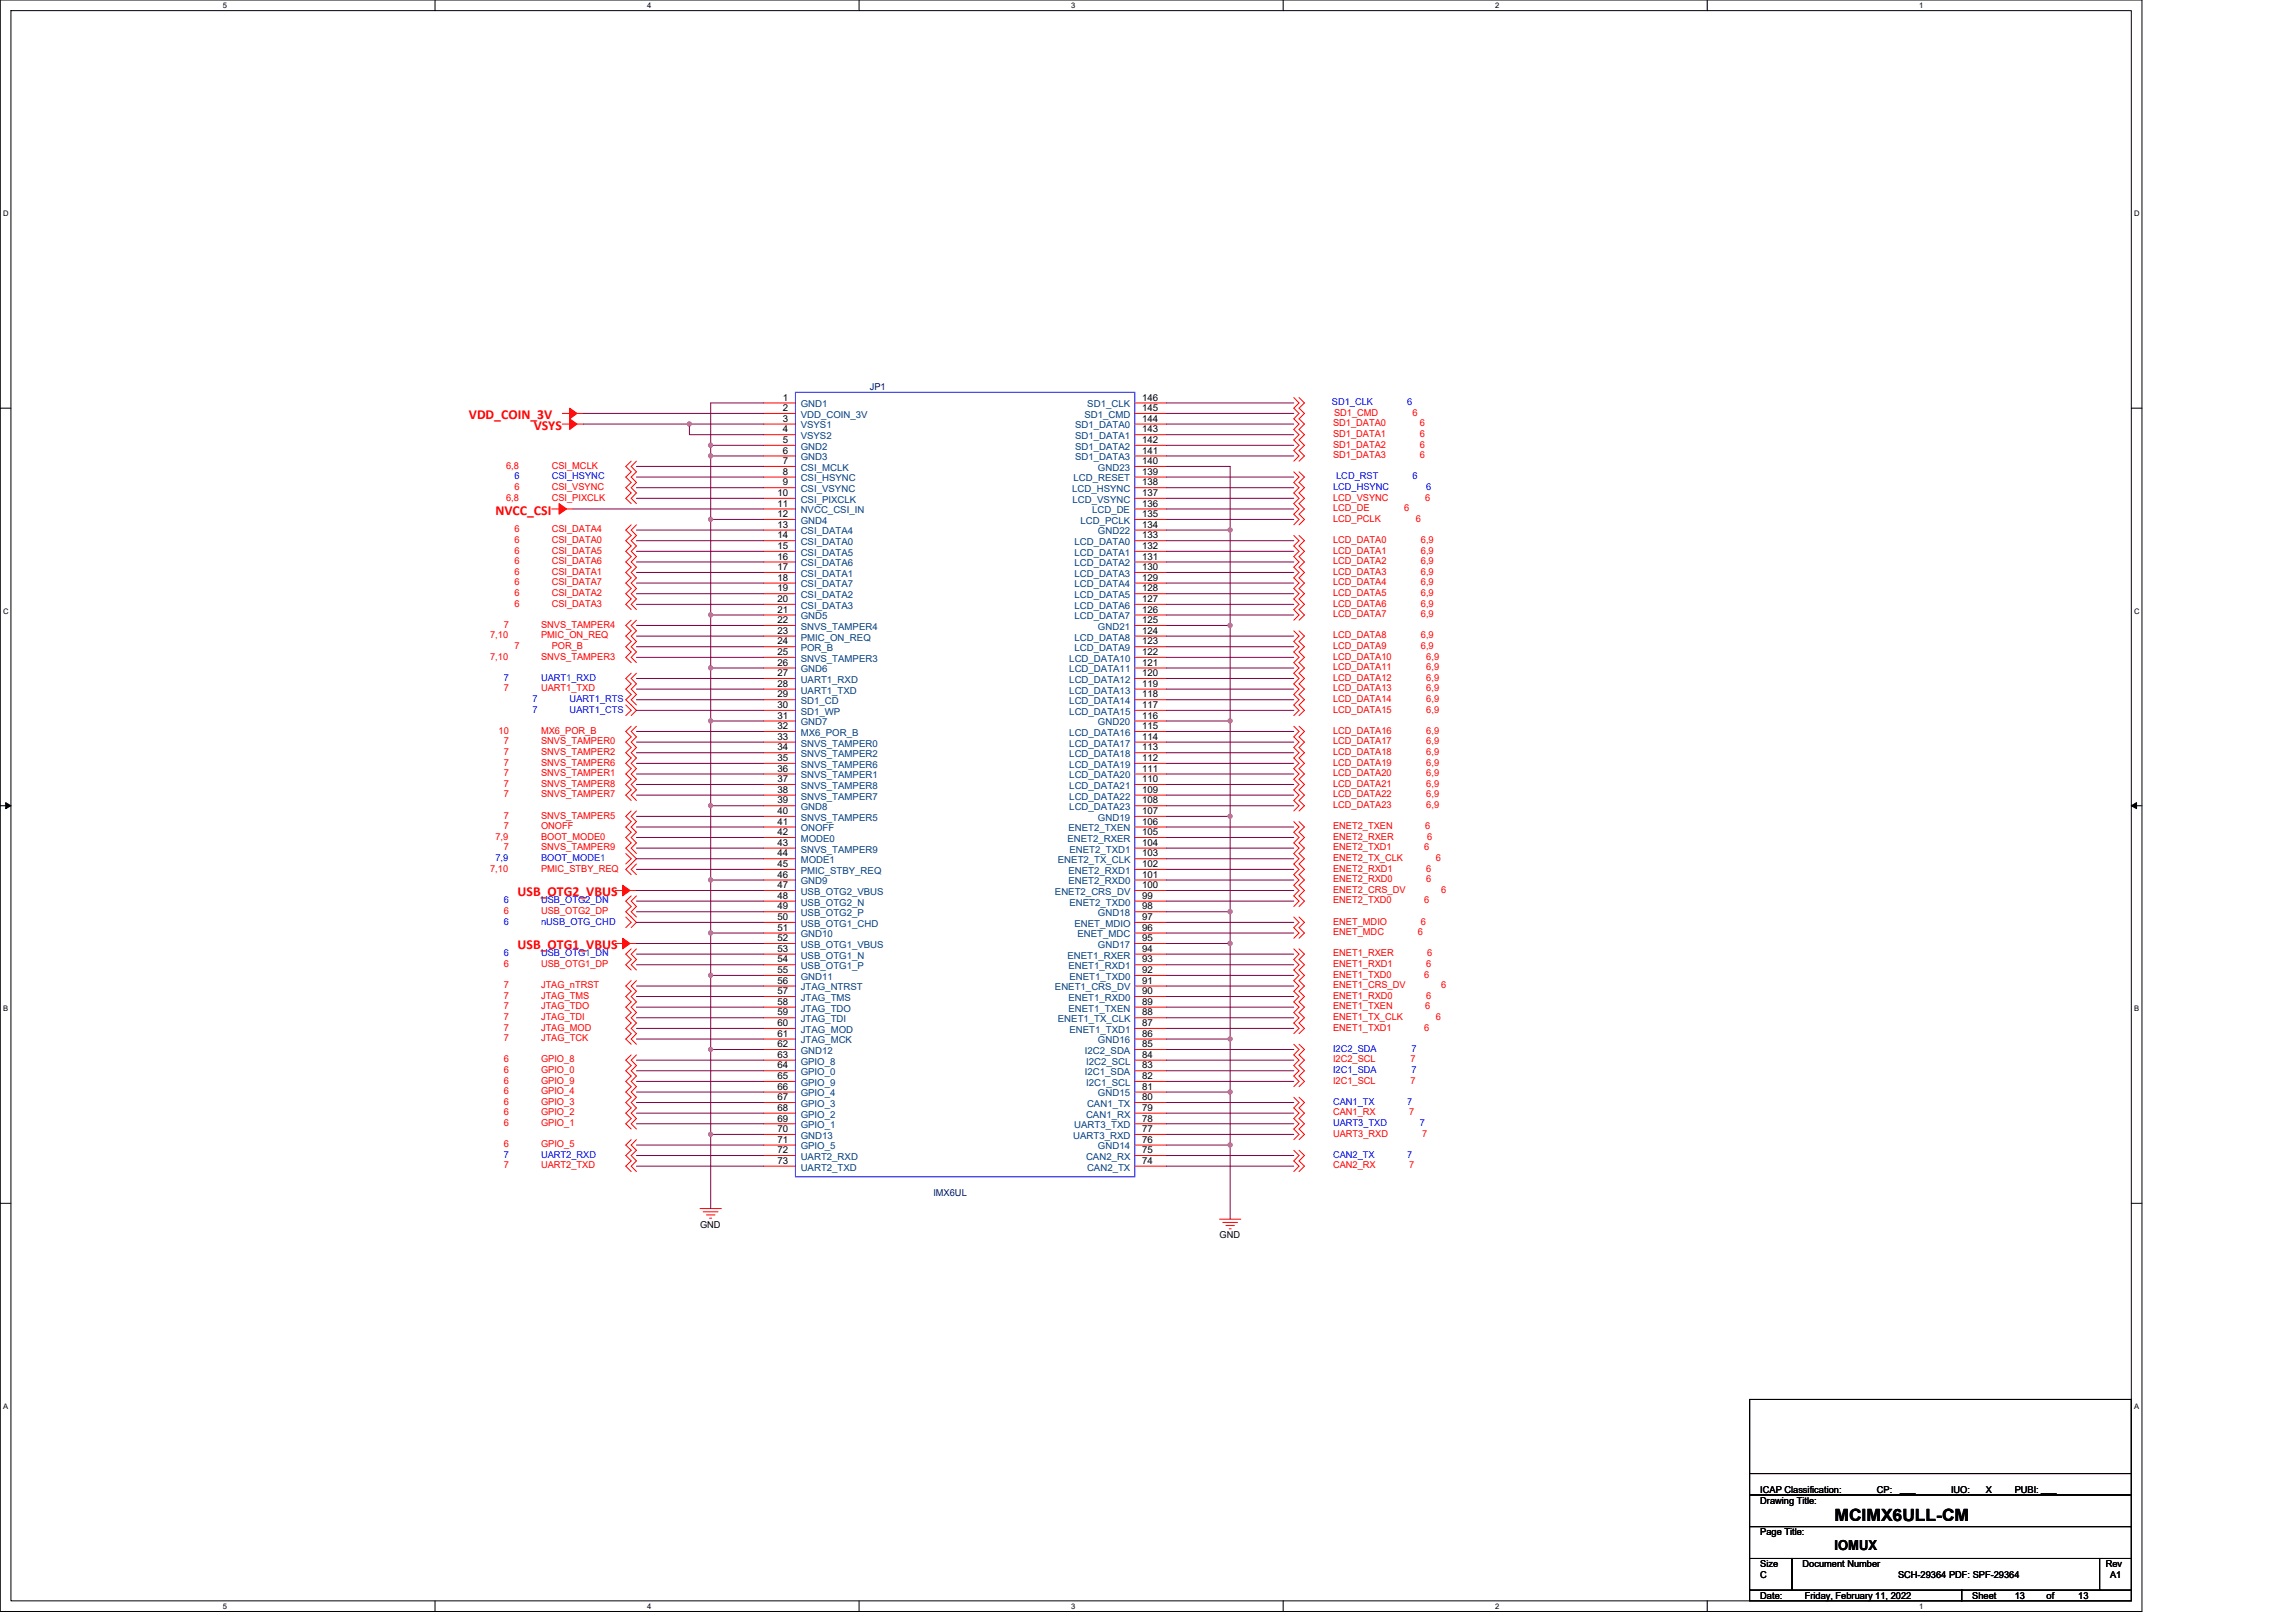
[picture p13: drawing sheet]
<svg xmlns="http://www.w3.org/2000/svg" width="297mm" height="210mm" viewBox="0 0 297 210" stroke-linecap="round" stroke-linejoin="round" font-family="sans-serif">
<defs><g id="words">
<text font-size="2.2" x="237.3" y="196.8">MCIMX6ULL-CM</text>
<g font-size="1.8" fill="#f00">
<text x="60.7" y="54.2">VDD_COIN_3V</text>
<text x="69" y="55.6">VSYS</text>
<text x="64.1" y="66.6">NVCC_CSI</text>
<text x="67" y="116">USB_OTG2_VBUS</text>
<text x="67" y="122.8">USB_OTG1_VBUS</text>
</g>
<text font-size="1.8" x="237.3" y="200.5">IOMUX</text>
<g font-size="1.2">
<text x="101.3" y="51.8">1</text>
<text x="101.3" y="53.2">2</text>
<text x="147.8" y="51.8">146</text>
<text x="147.8" y="53.2">145</text>
<text x="101.3" y="54.6">3</text>
<text x="101.3" y="55.9">4</text>
<text x="101.3" y="57.3">5</text>
<text x="101.3" y="58.7">6</text>
<text x="147.8" y="54.6">144</text>
<text x="147.8" y="55.9">143</text>
<text x="147.8" y="57.3">142</text>
<text x="147.8" y="58.7">141</text>
<text x="100.6" y="64.2">10</text>
<text x="100.6" y="65.6">11</text>
<text x="101.3" y="60">7</text>
<text x="101.3" y="61.4">8</text>
<text x="101.3" y="62.8">9</text>
<text x="147.8" y="62.8">138</text>
<text x="147.8" y="61.4">139</text>
<text x="147.8" y="64.2">137</text>
<text x="147.8" y="60">140</text>
<text x="147.8" y="65.6">136</text>
<text x="100.6" y="66.9">12</text>
<text x="100.6" y="68.3">13</text>
<text x="100.6" y="69.7">14</text>
<text x="100.6" y="71">15</text>
<text x="147.8" y="69.7">133</text>
<text x="147.8" y="71">132</text>
<text x="147.8" y="68.3">134</text>
<text x="147.8" y="66.9">135</text>
<text x="100.6" y="72.4">16</text>
<text x="100.6" y="73.8">17</text>
<text x="100.6" y="75.1">18</text>
<text x="100.6" y="76.5">19</text>
<text x="100.6" y="77.9">20</text>
<text x="147.8" y="72.4">131</text>
<text x="147.8" y="73.8">130</text>
<text x="147.8" y="75.1">129</text>
<text x="147.8" y="76.5">128</text>
<text x="147.8" y="77.9">127</text>
<text x="100.6" y="79.3">21</text>
<text x="100.6" y="80.6">22</text>
<text x="100.6" y="82">23</text>
<text x="100.6" y="83.4">24</text>
<text x="147.8" y="79.3">126</text>
<text x="147.8" y="82">124</text>
<text x="147.8" y="83.4">123</text>
<text x="147.8" y="80.6">125</text>
<text x="100.6" y="84.8">25</text>
<text x="100.6" y="86.1">26</text>
<text x="100.6" y="87.5">27</text>
<text x="100.6" y="88.9">28</text>
<text x="147.8" y="84.8">122</text>
<text x="147.8" y="86.1">121</text>
<text x="147.8" y="87.5">120</text>
<text x="147.8" y="88.9">119</text>
<text x="100.6" y="90.2">29</text>
<text x="100.6" y="91.6">30</text>
<text x="100.6" y="93">31</text>
<text x="100.6" y="94.3">32</text>
<text x="100.6" y="95.7">33</text>
<text x="147.8" y="90.2">118</text>
<text x="147.8" y="91.6">117</text>
<text x="147.8" y="94.3">115</text>
<text x="147.8" y="95.7">114</text>
<text x="147.8" y="93">116</text>
<text x="100.6" y="97.1">34</text>
<text x="100.6" y="98.5">35</text>
<text x="100.6" y="99.8">36</text>
<text x="100.6" y="101.2">37</text>
<text x="147.8" y="97.1">113</text>
<text x="147.8" y="98.5">112</text>
<text x="147.8" y="99.8">111</text>
<text x="147.8" y="101.2">110</text>
<text x="100.6" y="102.6">38</text>
<text x="100.6" y="103.9">39</text>
<text x="100.6" y="105.3">40</text>
<text x="100.6" y="106.7">41</text>
<text x="147.8" y="102.6">109</text>
<text x="147.8" y="103.9">108</text>
<text x="147.8" y="106.7">106</text>
<text x="147.8" y="105.3">107</text>
<text x="100.6" y="108.1">42</text>
<text x="100.6" y="109.4">43</text>
<text x="100.6" y="110.8">44</text>
<text x="100.6" y="112.2">45</text>
<text x="100.6" y="113.6">46</text>
<text x="147.8" y="108.1">105</text>
<text x="147.8" y="109.4">104</text>
<text x="147.8" y="110.8">103</text>
<text x="147.8" y="112.2">102</text>
<text x="147.8" y="113.6">101</text>
<text x="100.6" y="114.9">47</text>
<text x="100.6" y="116.3">48</text>
<text x="100.6" y="117.7">49</text>
<text x="100.6" y="119">50</text>
<text x="147.8" y="116.3">99</text>
<text x="147.8" y="114.9">100</text>
<text x="147.8" y="119">97</text>
<text x="147.8" y="117.7">98</text>
<text x="100.6" y="120.4">51</text>
<text x="100.6" y="121.8">52</text>
<text x="100.6" y="123.1">53</text>
<text x="100.6" y="124.5">54</text>
<text x="100.6" y="125.9">55</text>
<text x="147.8" y="123.1">94</text>
<text x="147.8" y="125.9">92</text>
<text x="147.8" y="120.4">96</text>
<text x="147.8" y="124.5">93</text>
<text x="147.8" y="121.8">95</text>
<text x="100.6" y="127.3">56</text>
<text x="100.6" y="128.6">57</text>
<text x="100.6" y="130">58</text>
<text x="100.6" y="131.4">59</text>
<text x="147.8" y="131.4">88</text>
<text x="147.8" y="127.3">91</text>
<text x="147.8" y="128.6">90</text>
<text x="147.8" y="130">89</text>
<text x="100.6" y="132.8">60</text>
<text x="100.6" y="134.1">61</text>
<text x="100.6" y="135.5">62</text>
<text x="100.6" y="136.9">63</text>
<text x="147.8" y="132.8">87</text>
<text x="147.8" y="136.9">84</text>
<text x="147.8" y="134.1">86</text>
<text x="147.8" y="135.5">85</text>
<text x="100.6" y="138.2">64</text>
<text x="100.6" y="139.6">65</text>
<text x="100.6" y="141">66</text>
<text x="100.6" y="142.3">67</text>
<text x="100.6" y="143.7">68</text>
<text x="147.8" y="139.6">82</text>
<text x="147.8" y="143.7">79</text>
<text x="147.8" y="138.2">83</text>
<text x="147.8" y="141">81</text>
<text x="147.8" y="142.3">80</text>
<text x="100.6" y="145.1">69</text>
<text x="100.6" y="146.5">70</text>
<text x="100.6" y="147.8">71</text>
<text x="100.6" y="149.2">72</text>
<text x="147.8" y="149.2">75</text>
<text x="147.8" y="145.1">78</text>
<text x="147.8" y="147.8">76</text>
<text x="147.8" y="146.5">77</text>
<text x="100.6" y="150.6">73</text>
<text x="147.8" y="150.6">74</text>
<text x="90.6" y="158.9">GND</text>
<text x="157.8" y="160.2">GND</text>
<text x="227.7" y="194.5">Drawing Title:</text>
<text x="227.7" y="193.1">ICAP Classification:</text>
<text x="242.8" y="193.1">CP:</text>
<text x="245.8" y="193">___</text>
<text x="252.4" y="193.1">IUO:</text>
<text x="256.3" y="193.1">_X_</text>
<text x="260.6" y="193.1">PUBI: ___</text>
<text x="227.7" y="202.8">Size</text>
<text x="227.7" y="198.6">Page Title:</text>
<text x="233.2" y="202.8">Document Number</text>
<text x="272.4" y="202.8">Rev</text>
<text x="227.7" y="206.9">Date:</text>
<text x="227.7" y="204.1">C</text>
<text x="233.5" y="206.9">Friday, February 11, 2022</text>
<text x="245.6" y="204.1">SCH-29364 PDF: SPF-29364</text>
<text x="255.2" y="206.9">Sheet</text>
<text x="260.6" y="206.9">13</text>
<text x="264.8" y="206.9">of</text>
<text x="268.9" y="206.9">13</text>
<text x="273" y="204.1">A1</text>
</g>
<g font-size="1.2" fill="#004080">
<text x="103.6" y="52.7">GND1</text>
<text x="140.7" y="52.7">SD1_CLK</text>
<text x="103.6" y="54.1">VDD_COIN_3V</text>
<text x="103.6" y="55.4">VSYS1</text>
<text x="103.6" y="56.8">VSYS2</text>
<text x="103.6" y="58.2">GND2</text>
<text x="103.6" y="59.6">GND3</text>
<text x="139.1" y="55.4">SD1_DATA0</text>
<text x="139.1" y="56.8">SD1_DATA1</text>
<text x="139.1" y="58.2">SD1_DATA2</text>
<text x="139.1" y="59.6">SD1_DATA3</text>
<text x="140.3" y="54.1">SD1_CMD</text>
<text x="103.6" y="60.9">CSI_MCLK</text>
<text x="103.6" y="62.3">CSI_HSYNC</text>
<text x="103.6" y="63.7">CSI_VSYNC</text>
<text x="103.6" y="65">CSI_PIXCLK</text>
<text x="138.7" y="63.7">LCD_HSYNC</text>
<text x="138.8" y="65">LCD_VSYNC</text>
<text x="138.9" y="62.3">LCD_RESET</text>
<text x="142" y="60.9">GND23</text>
<text x="103.6" y="66.4">NVCC_CSI_IN</text>
<text x="103.6" y="67.8">GND4</text>
<text x="103.6" y="69.2">CSI_DATA4</text>
<text x="103.6" y="70.5">CSI_DATA0</text>
<text x="103.6" y="71.9">CSI_DATA5</text>
<text x="139" y="70.5">LCD_DATA0</text>
<text x="139" y="71.9">LCD_DATA1</text>
<text x="139.8" y="67.8">LCD_PCLK</text>
<text x="141.3" y="66.4">LCD_DE</text>
<text x="142" y="69.2">GND22</text>
<text x="103.6" y="73.3">CSI_DATA6</text>
<text x="103.6" y="74.6">CSI_DATA1</text>
<text x="103.6" y="76">CSI_DATA7</text>
<text x="103.6" y="77.4">CSI_DATA2</text>
<text x="139" y="73.3">LCD_DATA2</text>
<text x="139" y="74.6">LCD_DATA3</text>
<text x="139" y="76">LCD_DATA4</text>
<text x="139" y="77.4">LCD_DATA5</text>
<text x="103.6" y="78.8">CSI_DATA3</text>
<text x="103.6" y="80.1">GND5</text>
<text x="103.6" y="81.5">SNVS_TAMPER4</text>
<text x="103.6" y="82.9">PMIC_ON_REQ</text>
<text x="139" y="78.8">LCD_DATA6</text>
<text x="139" y="80.1">LCD_DATA7</text>
<text x="139" y="82.9">LCD_DATA8</text>
<text x="142" y="81.5">GND21</text>
<text x="103.6" y="84.2">POR_B</text>
<text x="103.6" y="85.6">SNVS_TAMPER3</text>
<text x="103.6" y="87">GND6</text>
<text x="103.6" y="88.3">UART1_RXD</text>
<text x="103.6" y="89.7">UART1_TXD</text>
<text x="138.3" y="85.6">LCD_DATA10</text>
<text x="138.3" y="87">LCD_DATA11</text>
<text x="138.3" y="88.3">LCD_DATA12</text>
<text x="138.3" y="89.7">LCD_DATA13</text>
<text x="139" y="84.2">LCD_DATA9</text>
<text x="103.6" y="91.1">SD1_CD</text>
<text x="103.6" y="92.5">SD1_WP</text>
<text x="103.6" y="93.9">GND7</text>
<text x="103.6" y="95.2">MX6_POR_B</text>
<text x="138.3" y="91.1">LCD_DATA14</text>
<text x="138.3" y="92.5">LCD_DATA15</text>
<text x="138.3" y="95.2">LCD_DATA16</text>
<text x="142" y="93.9">GND20</text>
<text x="103.6" y="96.6">SNVS_TAMPER0</text>
<text x="103.6" y="98">SNVS_TAMPER2</text>
<text x="103.6" y="99.3">SNVS_TAMPER6</text>
<text x="103.6" y="100.7">SNVS_TAMPER1</text>
<text x="138.3" y="96.6">LCD_DATA17</text>
<text x="138.3" y="98">LCD_DATA18</text>
<text x="138.3" y="99.3">LCD_DATA19</text>
<text x="138.3" y="100.7">LCD_DATA20</text>
<text x="103.6" y="102.1">SNVS_TAMPER8</text>
<text x="103.6" y="103.4">SNVS_TAMPER7</text>
<text x="103.6" y="104.8">GND8</text>
<text x="103.6" y="106.2">SNVS_TAMPER5</text>
<text x="103.6" y="107.6">ONOFF</text>
<text x="138.2" y="107.6">ENET2_TXEN</text>
<text x="138.3" y="102.1">LCD_DATA21</text>
<text x="138.3" y="103.4">LCD_DATA22</text>
<text x="138.3" y="104.8">LCD_DATA23</text>
<text x="142" y="106.2">GND19</text>
<text x="103.6" y="108.9">MODE0</text>
<text x="103.6" y="110.3">SNVS_TAMPER9</text>
<text x="103.6" y="111.7">MODE1</text>
<text x="103.6" y="113.1">PMIC_STBY_REQ</text>
<text x="136.9" y="111.7">ENET2_TX_CLK</text>
<text x="138.1" y="108.9">ENET2_RXER</text>
<text x="138.2" y="113.1">ENET2_RXD1</text>
<text x="138.4" y="110.3">ENET2_TXD1</text>
<text x="103.6" y="114.4">GND9</text>
<text x="103.6" y="115.8">USB_OTG2_VBUS</text>
<text x="103.6" y="117.2">USB_OTG2_N</text>
<text x="103.6" y="118.5">USB_OTG2_P</text>
<text x="103.6" y="119.9">USB_OTG1_CHD</text>
<text x="136.5" y="115.8">ENET2_CRS_DV</text>
<text x="138.2" y="114.4">ENET2_RXD0</text>
<text x="138.4" y="117.2">ENET2_TXD0</text>
<text x="139" y="119.9">ENET_MDIO</text>
<text x="142" y="118.5">GND18</text>
<text x="103.6" y="121.3">GND10</text>
<text x="103.6" y="122.6">USB_OTG1_VBUS</text>
<text x="103.6" y="124">USB_OTG1_N</text>
<text x="103.6" y="125.4">USB_OTG1_P</text>
<text x="138.1" y="124">ENET1_RXER</text>
<text x="138.2" y="125.4">ENET1_RXD1</text>
<text x="139.4" y="121.3">ENET_MDC</text>
<text x="142" y="122.6">GND17</text>
<text x="103.6" y="126.8">GND11</text>
<text x="103.6" y="128.1">JTAG_NTRST</text>
<text x="103.6" y="129.5">JTAG_TMS</text>
<text x="103.6" y="130.9">JTAG_TDO</text>
<text x="136.5" y="128.1">ENET1_CRS_DV</text>
<text x="138.2" y="130.9">ENET1_TXEN</text>
<text x="138.2" y="129.5">ENET1_RXD0</text>
<text x="138.4" y="126.8">ENET1_TXD0</text>
<text x="103.6" y="132.2">JTAG_TDI</text>
<text x="103.6" y="133.6">JTAG_MOD</text>
<text x="103.6" y="135">JTAG_MCK</text>
<text x="103.6" y="136.4">GND12</text>
<text x="103.6" y="137.7">GPIO_8</text>
<text x="136.9" y="132.2">ENET1_TX_CLK</text>
<text x="138.4" y="133.6">ENET1_TXD1</text>
<text x="140.4" y="136.4">I2C2_SDA</text>
<text x="140.5" y="137.7">I2C2_SCL</text>
<text x="142" y="135">GND16</text>
<text x="103.6" y="139.1">GPIO_0</text>
<text x="103.6" y="140.5">GPIO_9</text>
<text x="103.6" y="141.9">GPIO_4</text>
<text x="103.6" y="143.2">GPIO_3</text>
<text x="140.4" y="139.1">I2C1_SDA</text>
<text x="140.5" y="140.5">I2C1_SCL</text>
<text x="140.6" y="143.2">CAN1_TX</text>
<text x="142" y="141.9">GND15</text>
<text x="103.6" y="144.6">GPIO_2</text>
<text x="103.6" y="146">GPIO_1</text>
<text x="103.6" y="147.3">GND13</text>
<text x="103.6" y="148.7">GPIO_5</text>
<text x="138.8" y="147.3">UART3_RXD</text>
<text x="139" y="146">UART3_TXD</text>
<text x="140.5" y="144.6">CAN1_RX</text>
<text x="142" y="148.7">GND14</text>
<text x="103.6" y="150.1">UART2_RXD</text>
<text x="103.6" y="151.4">UART2_TXD</text>
<text x="140.5" y="150.1">CAN2_RX</text>
<text x="140.6" y="151.4">CAN2_TX</text>
</g>
<g font-size="1.2" fill="#000080">
<text x="112.5" y="50.5">JP1</text>
<text x="120.8" y="154.7">IMX6UL</text>
</g>
<g font-size="1.2" fill="#00f">
<text x="172.3" y="52.4">SD1_CLK</text>
<text x="182.1" y="52.4">6</text>
<text x="66.6" y="62">6</text>
<text x="71.4" y="62">CSI_HSYNC</text>
<text x="172.5" y="63.4">LCD_HSYNC</text>
<text x="172.9" y="62">LCD_RST</text>
<text x="182.7" y="62">6</text>
<text x="184.5" y="63.4">6</text>
<text x="65.2" y="88.1">7</text>
<text x="70" y="88.1">UART1_RXD</text>
<text x="68.9" y="92.2">7</text>
<text x="68.9" y="90.8">7</text>
<text x="73.7" y="92.2">UART1_CTS</text>
<text x="73.7" y="90.8">UART1_RTS</text>
<text x="64.1" y="111.4">7,9</text>
<text x="70" y="111.4">BOOT_MODE1</text>
<text x="65.2" y="116.9">6</text>
<text x="65.2" y="119.6">6</text>
<text x="70" y="116.9">USB_OTG2_DN</text>
<text x="70" y="119.6">nUSB_OTG_CHD</text>
<text x="65.2" y="123.7">6</text>
<text x="70" y="123.7">USB_OTG1_DN</text>
<text x="172.5" y="136.1">I2C2_SDA</text>
<text x="182.6" y="136.1">7</text>
<text x="172.5" y="138.8">I2C1_SDA</text>
<text x="172.5" y="143">CAN1_TX</text>
<text x="182.1" y="143">7</text>
<text x="182.6" y="138.8">7</text>
<text x="65.2" y="149.8">7</text>
<text x="70" y="149.8">UART2_RXD</text>
<text x="172.5" y="145.7">UART3_TXD</text>
<text x="172.5" y="149.8">CAN2_TX</text>
<text x="182.1" y="149.8">7</text>
<text x="183.7" y="145.7">7</text>
</g>
<g font-size="1.2" fill="#f00">
<text x="172.6" y="53.8">SD1_CMD</text>
<text x="182.7" y="53.8">6</text>
<text x="172.5" y="55.2">SD1_DATA0</text>
<text x="172.5" y="56.5">SD1_DATA1</text>
<text x="172.5" y="57.9">SD1_DATA2</text>
<text x="172.5" y="59.3">SD1_DATA3</text>
<text x="183.7" y="55.2">6</text>
<text x="183.7" y="56.5">6</text>
<text x="183.7" y="57.9">6</text>
<text x="183.7" y="59.3">6</text>
<text x="65.5" y="60.7">6,8</text>
<text x="65.5" y="64.8">6,8</text>
<text x="66.6" y="63.4">6</text>
<text x="71.4" y="60.7">CSI_MCLK</text>
<text x="71.4" y="63.4">CSI_VSYNC</text>
<text x="71.4" y="64.8">CSI_PIXCLK</text>
<text x="172.5" y="64.8">LCD_VSYNC</text>
<text x="184.4" y="64.8">6</text>
<text x="66.6" y="68.9">6</text>
<text x="66.6" y="70.3">6</text>
<text x="66.6" y="71.6">6</text>
<text x="71.4" y="68.9">CSI_DATA4</text>
<text x="71.4" y="70.3">CSI_DATA0</text>
<text x="71.4" y="71.6">CSI_DATA5</text>
<text x="172.5" y="66.1">LCD_DE</text>
<text x="172.5" y="67.5">LCD_PCLK</text>
<text x="172.5" y="70.3">LCD_DATA0</text>
<text x="172.5" y="71.6">LCD_DATA1</text>
<text x="181.6" y="66.1">6</text>
<text x="183.2" y="67.5">6</text>
<text x="183.8" y="70.3">6,9</text>
<text x="183.8" y="71.6">6,9</text>
<text x="66.6" y="73">6</text>
<text x="66.6" y="74.4">6</text>
<text x="66.6" y="75.7">6</text>
<text x="66.6" y="77.1">6</text>
<text x="71.4" y="73">CSI_DATA6</text>
<text x="71.4" y="74.4">CSI_DATA1</text>
<text x="71.4" y="75.7">CSI_DATA7</text>
<text x="71.4" y="77.1">CSI_DATA2</text>
<text x="172.5" y="73">LCD_DATA2</text>
<text x="172.5" y="74.4">LCD_DATA3</text>
<text x="172.5" y="75.7">LCD_DATA4</text>
<text x="172.5" y="77.1">LCD_DATA5</text>
<text x="183.8" y="73">6,9</text>
<text x="183.8" y="74.4">6,9</text>
<text x="183.8" y="75.7">6,9</text>
<text x="183.8" y="77.1">6,9</text>
<text x="63.4" y="82.6">7,10</text>
<text x="65.2" y="81.2">7</text>
<text x="66.6" y="78.5">6</text>
<text x="66.6" y="84">7</text>
<text x="70" y="81.2">SNVS_TAMPER4</text>
<text x="70" y="82.6">PMIC_ON_REQ</text>
<text x="71.4" y="78.5">CSI_DATA3</text>
<text x="71.4" y="84">POR_B</text>
<text x="172.5" y="78.5">LCD_DATA6</text>
<text x="172.5" y="79.9">LCD_DATA7</text>
<text x="172.5" y="82.6">LCD_DATA8</text>
<text x="172.5" y="84">LCD_DATA9</text>
<text x="183.8" y="78.5">6,9</text>
<text x="183.8" y="79.9">6,9</text>
<text x="183.8" y="82.6">6,9</text>
<text x="183.8" y="84">6,9</text>
<text x="63.4" y="85.3">7,10</text>
<text x="65.2" y="89.5">7</text>
<text x="70" y="85.3">SNVS_TAMPER3</text>
<text x="70" y="89.5">UART1_TXD</text>
<text x="172.5" y="85.3">LCD_DATA10</text>
<text x="172.5" y="86.7">LCD_DATA11</text>
<text x="172.5" y="88.1">LCD_DATA12</text>
<text x="172.5" y="89.5">LCD_DATA13</text>
<text x="184.5" y="85.3">6,9</text>
<text x="184.5" y="86.7">6,9</text>
<text x="184.5" y="88.1">6,9</text>
<text x="184.5" y="89.5">6,9</text>
<text x="64.5" y="95">10</text>
<text x="70" y="95">MX6_POR_B</text>
<text x="172.5" y="90.8">LCD_DATA14</text>
<text x="172.5" y="92.2">LCD_DATA15</text>
<text x="172.5" y="95">LCD_DATA16</text>
<text x="184.5" y="90.8">6,9</text>
<text x="184.5" y="92.2">6,9</text>
<text x="184.5" y="95">6,9</text>
<text x="65.2" y="96.3">7</text>
<text x="65.2" y="97.7">7</text>
<text x="65.2" y="99.1">7</text>
<text x="65.2" y="100.4">7</text>
<text x="65.2" y="101.8">7</text>
<text x="70" y="96.3">SNVS_TAMPER0</text>
<text x="70" y="97.7">SNVS_TAMPER2</text>
<text x="70" y="99.1">SNVS_TAMPER6</text>
<text x="70" y="100.4">SNVS_TAMPER1</text>
<text x="70" y="101.8">SNVS_TAMPER8</text>
<text x="172.5" y="96.3">LCD_DATA17</text>
<text x="172.5" y="97.7">LCD_DATA18</text>
<text x="172.5" y="99.1">LCD_DATA19</text>
<text x="172.5" y="100.4">LCD_DATA20</text>
<text x="172.5" y="101.8">LCD_DATA21</text>
<text x="184.5" y="96.3">6,9</text>
<text x="184.5" y="97.7">6,9</text>
<text x="184.5" y="99.1">6,9</text>
<text x="184.5" y="100.4">6,9</text>
<text x="184.5" y="101.8">6,9</text>
<text x="65.2" y="103.2">7</text>
<text x="65.2" y="105.9">7</text>
<text x="65.2" y="107.3">7</text>
<text x="70" y="103.2">SNVS_TAMPER7</text>
<text x="70" y="105.9">SNVS_TAMPER5</text>
<text x="70" y="107.3">ONOFF</text>
<text x="172.5" y="103.2">LCD_DATA22</text>
<text x="172.5" y="104.5">LCD_DATA23</text>
<text x="172.5" y="107.3">ENET2_TXEN</text>
<text x="184.4" y="107.3">6</text>
<text x="184.5" y="103.2">6,9</text>
<text x="184.5" y="104.5">6,9</text>
<text x="63.4" y="112.8">7,10</text>
<text x="64.1" y="108.7">7,9</text>
<text x="65.2" y="110">7</text>
<text x="70" y="108.7">BOOT_MODE0</text>
<text x="70" y="110">SNVS_TAMPER9</text>
<text x="70" y="112.8">PMIC_STBY_REQ</text>
<text x="172.5" y="108.7">ENET2_RXER</text>
<text x="172.5" y="110">ENET2_TXD1</text>
<text x="172.5" y="111.4">ENET2_TX_CLK</text>
<text x="172.5" y="112.8">ENET2_RXD1</text>
<text x="184.3" y="110">6</text>
<text x="184.5" y="112.8">6</text>
<text x="184.7" y="108.7">6</text>
<text x="185.8" y="111.4">6</text>
<text x="65.2" y="118.3">6</text>
<text x="70" y="118.3">USB_OTG2_DP</text>
<text x="172.5" y="114.2">ENET2_RXD0</text>
<text x="172.5" y="115.5">ENET2_CRS_DV</text>
<text x="172.5" y="116.9">ENET2_TXD0</text>
<text x="172.5" y="119.6">ENET_MDIO</text>
<text x="183.8" y="119.6">6</text>
<text x="184.3" y="116.9">6</text>
<text x="184.5" y="114.2">6</text>
<text x="186.5" y="115.5">6</text>
<text x="65.2" y="125.1">6</text>
<text x="70" y="125.1">USB_OTG1_DP</text>
<text x="172.5" y="123.7">ENET1_RXER</text>
<text x="172.5" y="125.1">ENET1_RXD1</text>
<text x="172.5" y="121">ENET_MDC</text>
<text x="183.4" y="121">6</text>
<text x="184.5" y="125.1">6</text>
<text x="184.7" y="123.7">6</text>
<text x="65.2" y="127.9">7</text>
<text x="65.2" y="129.2">7</text>
<text x="65.2" y="130.6">7</text>
<text x="65.2" y="132">7</text>
<text x="70" y="127.9">JTAG_nTRST</text>
<text x="70" y="129.2">JTAG_TMS</text>
<text x="70" y="130.6">JTAG_TDO</text>
<text x="70" y="132">JTAG_TDI</text>
<text x="172.5" y="126.5">ENET1_TXD0</text>
<text x="172.5" y="127.9">ENET1_CRS_DV</text>
<text x="172.5" y="129.2">ENET1_RXD0</text>
<text x="172.5" y="130.6">ENET1_TXEN</text>
<text x="172.5" y="132">ENET1_TX_CLK</text>
<text x="184.3" y="126.5">6</text>
<text x="184.4" y="130.6">6</text>
<text x="184.5" y="129.2">6</text>
<text x="185.8" y="132">6</text>
<text x="186.5" y="127.9">6</text>
<text x="65.2" y="133.3">7</text>
<text x="65.2" y="134.7">7</text>
<text x="65.2" y="137.5">6</text>
<text x="70" y="133.3">JTAG_MOD</text>
<text x="70" y="134.7">JTAG_TCK</text>
<text x="70" y="137.5">GPIO_8</text>
<text x="172.5" y="133.3">ENET1_TXD1</text>
<text x="172.5" y="137.5">I2C2_SCL</text>
<text x="182.5" y="137.5">7</text>
<text x="184.3" y="133.3">6</text>
<text x="65.2" y="138.8">6</text>
<text x="65.2" y="140.2">6</text>
<text x="65.2" y="141.6">6</text>
<text x="65.2" y="143">6</text>
<text x="70" y="138.8">GPIO_0</text>
<text x="70" y="140.2">GPIO_9</text>
<text x="70" y="141.6">GPIO_4</text>
<text x="70" y="143">GPIO_3</text>
<text x="172.5" y="140.2">I2C1_SCL</text>
<text x="182.5" y="140.2">7</text>
<text x="65.2" y="144.3">6</text>
<text x="65.2" y="145.7">6</text>
<text x="65.2" y="148.4">6</text>
<text x="70" y="144.3">GPIO_2</text>
<text x="70" y="145.7">GPIO_1</text>
<text x="70" y="148.4">GPIO_5</text>
<text x="172.5" y="144.3">CAN1_RX</text>
<text x="172.5" y="147.1">UART3_RXD</text>
<text x="182.3" y="144.3">7</text>
<text x="184" y="147.1">7</text>
<text x="65.2" y="151.2">7</text>
<text x="70" y="151.2">UART2_TXD</text>
<text x="172.5" y="151.2">CAN2_RX</text>
<text x="182.3" y="151.2">7</text>
</g>
<g font-size="1">
<text x="28.8" y="1">5</text>
<text x="83.7" y="1">4</text>
<text x="138.6" y="1">3</text>
<text x="193.4" y="1">2</text>
<text x="248.3" y="1">1</text>
<text x=".4" y="28">D</text>
<text x="276.1" y="28">D</text>
<text x=".4" y="79.4">C</text>
<text x="276.1" y="79.4">C</text>
<text x=".4" y="130.9">B</text>
<text x="276.1" y="130.9">B</text>
<text x=".4" y="182.3">A</text>
<text x="276.1" y="182.3">A</text>
<text x="28.8" y="208.2">5</text>
<text x="83.7" y="208.2">4</text>
<text x="138.6" y="208.2">3</text>
<text x="193.4" y="208.2">2</text>
<text x="248.3" y="208.2">1</text>
</g>
</g></defs>
<path d="M0 0h277.1v208.5h-277.1zM1.4 1.4h274.3v205.7h-274.3z" fill="none" stroke="#000" stroke-width=".13"/>
<g fill="#fff">
<path d="M28.8 .1h.6v1.1h-.6z"/>
<path d="M28.8 207.3h.6v1.1h-.6z"/>
</g>
<path d="M56.3 0v1.4M56.3 207.1v1.4" fill="none" stroke="#000" stroke-width=".13"/>
<g fill="#fff">
<path d="M83.7 .1h.6v1.1h-.6z"/>
<path d="M83.7 207.3h.6v1.1h-.6z"/>
</g>
<path d="M111.1 0v1.4M111.1 207.1v1.4" fill="none" stroke="#000" stroke-width=".13"/>
<g fill="#fff">
<path d="M138.6 .1h.5v1.1h-.5z"/>
<path d="M138.6 207.3h.5v1.1h-.5z"/>
</g>
<path d="M166 0v1.4M166 207.1v1.4" fill="none" stroke="#000" stroke-width=".13"/>
<g fill="#fff">
<path d="M193.4 .1h.6v1.1h-.6z"/>
<path d="M193.4 207.3h.6v1.1h-.6z"/>
</g>
<path d="M220.9 0v1.4M220.9 207.1v1.4" fill="none" stroke="#000" stroke-width=".13"/>
<g fill="#fff">
<path d="M248.3 .1h.6v1.1h-.6z"/>
<path d="M248.3 207.3h.6v1.1h-.6z"/>
<path d="M.4 27.1h.7v1.1h-.7z"/>
<path d="M276.1 27.1h.7v1.1h-.7z"/>
<path d="M.4 78.5h.7v1.1h-.7z"/>
<path d="M276.1 78.5h.7v1.1h-.7z"/>
</g>
<path d="M0 52.8h1.4M275.7 52.8h1.4" fill="none" stroke="#000" stroke-width=".13"/>
<g fill="#fff">
<path d="M.4 130h.7v1.1h-.7z"/>
<path d="M276.1 130h.7v1.1h-.7z"/>
</g>
<path d="M0 104.2h1.4M275.7 104.2h1.4" fill="none" stroke="#000" stroke-width=".13"/>
<path d="M.7 103.8l.7 .4-.7 .4zM275.7 104.2l.7-.4v.8z" fill="#000" stroke="#000" stroke-width=".13"/>
<g fill="#fff">
<path d="M.4 181.4h.7v1.1h-.7z"/>
<path d="M276.1 181.4h.7v1.1h-.7z"/>
</g>
<path d="M0 155.7h1.4M275.7 155.7h1.4M226.4 193.4h49.3v4.1h-49.3zM226.4 197.5h49.3v4.1h-49.3zM226.4 181.1h49.3v12.3h-49.3zM226.4 190.6h49.3M226.4 205.7h27.4v1.4h-27.4zM226.4 201.6h5.4v4.1h-5.4zM231.8 201.6h39.8v4.1h-39.8zM253.8 205.7h21.9v1.4h-21.9zM271.6 201.6h4.1v4.1h-4.1z" fill="none" stroke="#000" stroke-width=".13"/>
<g fill="none" stroke="#f00" stroke-width=".13">
<path d="M72.7 53.5h1.5M72.7 54.9h1.5M74.5 53.5h1M74.5 54.9h1M81.7 59.7l-.7 .6 .7 .7-.7 .7 .7 .7-.7 .7 .7 .7-.7 .7 .7 .7M82.3 59.7l-.6 .6 .6 .7-.6 .7 .6 .7-.6 .7 .6 .7-.6 .7 .6 .7M98.8 52.1h4.1M98.8 53.5h4.1M98.8 54.9h4.1M98.8 56.2h4.1M98.8 57.6h4.1M98.8 59h4.1"/>
<path d="M146.8 52.1h4.1M146.8 53.5h4.1M146.8 54.9h4.1M146.8 56.2h4.1M146.8 57.6h4.1M146.8 59h4.1M167.4 51.4l.7 .7-.7 .7 .7 .7-.7 .7 .7 .7-.7 .7 .7 .6-.7 .7 .7 .7-.7 .7 .7 .7-.7 .7M168.1 51.4l.7 .7-.7 .7 .7 .7-.7 .7 .7 .7-.7 .7 .7 .6-.7 .7 .7 .7-.7 .7 .7 .7-.7 .7M71.4 65.8h1.5M73.1 65.8h1M81.7 67.9l-.7 .7 .7 .7-.7 .7 .7 .6-.7 .7 .7 .7-.7 .7 .7 .7-.7 .7 .7 .7-.7 .6 .7 .7-.7 .7 .7 .7-.7 .7 .7 .7M82.3 67.9l-.6 .7 .6 .7-.6 .7 .6 .6-.6 .7 .6 .7-.6 .7 .6 .7-.6 .7 .6 .7-.6 .6 .6 .7-.6 .7 .6 .7-.6 .7 .6 .7"/>
<path d="M98.8 60.3h4.1M98.8 61.7h4.1M98.8 63.1h4.1M98.8 64.5h4.1M98.8 65.8h4.1M98.8 67.2h4.1M98.8 68.6h4.1M98.8 70h4.1M98.8 71.3h4.1M98.8 72.7h4.1M98.8 74.1h4.1M98.8 75.4h4.1"/>
<path d="M98.8 76.8h4.1M98.8 78.2h4.1M98.8 79.6h4.1M146.8 60.3h4.1M146.8 61.7h4.1M146.8 63.1h4.1M146.8 64.5h4.1M146.8 65.8h4.1M146.8 67.2h4.1M146.8 68.6h4.1M146.8 70h4.1M146.8 71.3h4.1"/>
<path d="M146.8 72.7h4.1M146.8 74.1h4.1M146.8 75.4h4.1M146.8 76.8h4.1M146.8 78.2h4.1M146.8 79.6h4.1M167.4 61l.7 .7-.7 .7 .7 .7-.7 .7 .7 .7-.7 .7 .7 .6-.7 .7 .7 .7-.7 .7M167.4 69.3l.7 .7-.7 .6 .7 .7-.7 .7 .7 .7-.7 .7 .7 .7-.7 .7 .7 .6-.7 .7 .7 .7-.7 .7 .7 .7-.7 .7 .7 .7-.7 .6M168.1 61l.7 .7-.7 .7 .7 .7-.7 .7 .7 .7-.7 .7 .7 .6-.7 .7 .7 .7-.7 .7M168.1 69.3l.7 .7-.7 .6 .7 .7-.7 .7 .7 .7-.7 .7 .7 .7-.7 .7 .7 .6-.7 .7 .7 .7-.7 .7 .7 .7-.7 .7 .7 .7-.7 .6M81 91.2l.7 .7-.7 .7M81.7 80.2l-.7 .7 .7 .7-.7 .7 .7 .7-.7 .7 .7 .6-.7 .7 .7 .7"/>
<path d="M81.7 87.1l-.7 .7 .7 .7-.7 .7 .7 .7-.7 .6 1.3 1.4-.6 .7M81.7 94l-.7 .6 .7 .7-.7 .7 .7 .7-.7 .7 .7 .7-.7 .7 .7 .6-.7 .7 .7 .7-.7 .7 .7 .7-.7 .7 .7 .7M82.3 80.2l-.6 .7 .6 .7-.6 .7 .6 .7-.6 .7 .6 .6-.6 .7 .6 .7M82.3 87.1l-.6 .7 .6 .7-.6 .7 .6 .7-.6 .6 .6 .7M82.3 94l-.6 .6 .6 .7-.6 .7 .6 .7-.6 .7 .6 .7-.6 .7 .6 .6-.6 .7 .6 .7-.6 .7 .6 .7-.6 .7 .6 .7M98.8 80.9h4.1M98.8 82.3h4.1M98.8 83.7h4.1M98.8 85h4.1M98.8 86.4h4.1M98.8 87.8h4.1M98.8 89.2h4.1"/>
<path d="M98.8 90.5h4.1M98.8 91.9h4.1M98.8 93.3h4.1M98.8 94.6h4.1M98.8 96h4.1M98.8 97.4h4.1M98.8 98.8h4.1M146.8 80.9h4.1M146.8 82.3h4.1M146.8 83.7h4.1M146.8 85h4.1M146.8 86.4h4.1"/>
<path d="M146.8 87.8h4.1M146.8 89.2h4.1M146.8 90.5h4.1M146.8 91.9h4.1M146.8 93.3h4.1M146.8 94.6h4.1M146.8 96h4.1M146.8 97.4h4.1M146.8 98.8h4.1M167.4 81.6l.7 .7-.7 .7 .7 .7-.7 .6 .7 .7-.7 .7 .7 .7-.7 .7 .7 .7-.7 .7 .7 .7-.7 .7 .7 .6-.7 .7 .7 .7-.7 .7M167.4 94l.7 .6-.7 .7 .7 .7-.7 .7 .7 .7-.7 .7 .7 .7-.7 .6 .7 .7-.7 .7 .7 .7-.7 .7 .7 .7-.7 .7 .7 .6-.7 .7M168.1 81.6l.7 .7-.7 .7 .7 .7-.7 .6 .7 .7-.7 .7 .7 .7-.7 .7 .7 .7-.7 .7 .7 .7-.7 .7 .7 .6-.7 .7 .7 .7-.7 .7"/>
<path d="M168.1 94l.7 .6-.7 .7 .7 .7-.7 .7 .7 .7-.7 .7 .7 .7-.7 .6 .7 .7-.7 .7 .7 .7-.7 .7 .7 .7-.7 .7 .7 .6-.7 .7M79.6 115.2h1.5M81 118.6l.7 .7-.7 .7M81 110.4l.7 .7-.7 .7M81.4 115.2h.9M81.7 104.9l-.7 .7 .7 .7-.7 .7 .7 .7-.7 .7 .7 .7-.7 .6 1.3 1.4-1.3 1.4 .7 .7M81.7 115.9l-.7 .7 .7 .7-.7 .7 1.3 1.3-.6 .7M82.3 104.9l-.6 .7 .6 .7-.6 .7 .6 .7-.6 .7 .6 .7-.6 .6 .6 .7M82.3 111.8l-.6 .7 .6 .7M82.3 115.9l-.6 .7 .6 .7-.6 .7 .6 .6M98.8 100.1h4.1M98.8 101.5h4.1"/>
<path d="M98.8 102.9h4.1M98.8 104.2h4.1M98.8 105.6h4.1M98.8 107h4.1M98.8 108.4h4.1M98.8 109.7h4.1M98.8 111.1h4.1M98.8 112.5h4.1M98.8 113.9h4.1M98.8 115.2h4.1M98.8 116.6h4.1M98.8 118h4.1"/>
<path d="M98.8 119.3h4.1M146.8 100.1h4.1M146.8 101.5h4.1M146.8 102.9h4.1M146.8 104.2h4.1M146.8 105.6h4.1M146.8 107h4.1M146.8 108.4h4.1M146.8 109.7h4.1M146.8 111.1h4.1M146.8 112.5h4.1M146.8 113.9h4.1"/>
<path d="M146.8 115.2h4.1M146.8 116.6h4.1M146.8 118h4.1M146.8 119.3h4.1M167.4 106.3l.7 .7-.7 .7 .7 .7-.7 .7 .7 .6-.7 .7 .7 .7-.7 .7 .7 .7-.7 .7 .7 .7-.7 .6 .7 .7-.7 .7 .7 .7-.7 .7M167.4 118.6l.7 .7-.7 .7 .7 .7-.7 .7M168.1 106.3l.7 .7-.7 .7 .7 .7-.7 .7 .7 .6-.7 .7 .7 .7-.7 .7 .7 .7-.7 .7 .7 .7-.7 .6 .7 .7-.7 .7 .7 .7-.7 .7M168.1 118.6l.7 .7-.7 .7 .7 .7-.7 .7M79.6 122.1h1.5M81.4 122.1h.9M81.7 122.8l-.7 .6 .7 .7-.7 .7 .7 .7M81.7 126.9l-.7 .7 .7 .6-.7 .7 .7 .7-.7 .7 .7 .7-.7 .7 .7 .7-.7 .7 .7 .6-.7 .7 .7 .7"/>
<path d="M81.7 136.5l-.7 .7 .7 .7-.7 .6 .7 .7-.7 .7 .7 .7-.7 .7 .7 .7-.7 .6 .7 .7-.7 .7 .7 .7-.7 .7 .7 .7M82.3 122.8l-.6 .6 .6 .7-.6 .7 .6 .7M82.3 126.9l-.6 .7 .6 .6-.6 .7 .6 .7-.6 .7 .6 .7-.6 .7 .6 .7-.6 .7 .6 .6-.6 .7 .6 .7M82.3 136.5l-.6 .7 .6 .7-.6 .6 .6 .7-.6 .7 .6 .7-.6 .7 .6 .7-.6 .6 .6 .7-.6 .7 .6 .7-.6 .7 .6 .7M98.8 120.7h4.1M98.8 122.1h4.1M98.8 123.4h4.1M98.8 124.8h4.1M98.8 126.2h4.1M98.8 127.6h4.1M98.8 128.9h4.1M98.8 130.3h4.1"/>
<path d="M98.8 131.7h4.1M98.8 133.1h4.1M98.8 134.4h4.1M98.8 135.8h4.1M98.8 137.2h4.1M98.8 138.5h4.1M98.8 139.9h4.1M146.8 120.7h4.1M146.8 122.1h4.1M146.8 123.4h4.1M146.8 124.8h4.1M146.8 126.2h4.1"/>
<path d="M146.8 127.6h4.1M146.8 128.9h4.1M146.8 130.3h4.1M146.8 131.7h4.1M146.8 133.1h4.1M146.8 134.4h4.1M146.8 135.8h4.1M146.8 137.2h4.1M146.8 138.5h4.1M146.8 139.9h4.1M167.4 122.8l.7 .6-.7 .7 .7 .7-.7 .7 .7 .7-.7 .7 .7 .7-.7 .6 .7 .7-.7 .7 .7 .7-.7 .7 .7 .7-.7 .7 .7 .7-.7 .6M167.4 135.1l.7 .7-.7 .7 .7 .7-.7 .7 .7 .6-.7 .7 .7 .7-.7 .7"/>
<path d="M168.1 122.8l.7 .6-.7 .7 .7 .7-.7 .7 .7 .7-.7 .7 .7 .7-.7 .6 .7 .7-.7 .7 .7 .7-.7 .7 .7 .7-.7 .7 .7 .7-.7 .6M168.1 135.1l.7 .7-.7 .7 .7 .7-.7 .7 .7 .6-.7 .7 .7 .7-.7 .7M81.7 147.4l-.7 .7 .7 .7-.7 .7 .7 .7-.7 .7 .7 .7M82.3 147.4l-.6 .7 .6 .7-.6 .7 .6 .7-.6 .7 .6 .7M90.6 156.4h2.7M91 156.8h1.9M91.4 157.2h1.1M91.8 157.6h.3M98.8 141.3h4.1M98.8 142.6h4.1M98.8 144h4.1M98.8 145.4h4.1"/>
<path d="M98.8 146.8h4.1M98.8 148.1h4.1M98.8 149.5h4.1M98.8 150.9h4.1M146.8 141.3h4.1M146.8 142.6h4.1M146.8 144h4.1M146.8 145.4h4.1M146.8 146.8h4.1M146.8 148.1h4.1M146.8 149.5h4.1M146.8 150.9h4.1"/>
<path d="M157.8 157.7h2.7M158.2 158.2h1.9M158.6 158.6h1.1M159 159h.3M167.4 142l.7 .6-.7 .7 .7 .7-.7 .7 .7 .7-.7 .7 .7 .7-.7 .6M167.4 148.8l.7 .7-.7 .7 .7 .7-.7 .7M168.1 142l.7 .6-.7 .7 .7 .7-.7 .7 .7 .7-.7 .7 .7 .7-.7 .6M168.1 148.8l.7 .7-.7 .7 .7 .7-.7 .7"/>
</g>
<g fill="#f00" stroke="#f00" stroke-width=".13">
<path d="M73.7 52.8l1 .7-1 .7z" fill-rule="evenodd"/>
<path d="M73.7 54.2l1 .7-1 .7z" fill-rule="evenodd"/>
<path d="M72.3 65.2l1 .6-1 .7z" fill-rule="evenodd"/>
<path d="M80.6 121.4l.9 .7-.9 .7z" fill-rule="evenodd"/>
<path d="M80.6 114.5l.9 .7-.9 .7z" fill-rule="evenodd"/>
</g>
<path d="M102.9 50.8h43.9v101.5h-43.9z" fill="none" stroke="#00f" stroke-width=".13"/>
<g fill="none" stroke="#800040" stroke-width=".13">
<path d="M75.5 53.5h23.3M75.5 54.9h13.7M89.2 54.9v1.3h9.6M89.2 54.9h9.6M91.9 59v8.2M91.9 57.6v1.4M91.9 59h6.9M91.9 57.6h6.9M98.8 52.1h-6.9v5.5M150.9 52.1h16.5M150.9 53.5h16.5M150.9 54.9h16.5"/>
<path d="M150.9 56.2h16.5M150.9 57.6h16.5M150.9 59h16.5M74.1 65.8h24.7M82.3 60.3h16.5M82.3 61.7h16.5M82.3 63.1h16.5M82.3 64.5h16.5M82.3 68.6h16.5M82.3 70h16.5M82.3 71.3h16.5M82.3 72.7h16.5"/>
<path d="M82.3 74.1h16.5M82.3 75.4h16.5M82.3 76.8h16.5M82.3 78.2h16.5M91.9 79.6v6.8M91.9 67.2v12.4M91.9 79.6h6.9M91.9 67.2h6.9M150.9 61.7h16.5M150.9 63.1h16.5M150.9 64.5h16.5M150.9 65.8h16.5"/>
<path d="M150.9 67.2h16.5M150.9 70h16.5M150.9 71.3h16.5M150.9 72.7h16.5M150.9 74.1h16.5M150.9 75.4h16.5M150.9 76.8h16.5M150.9 78.2h16.5M150.9 79.6h16.5M150.9 60.3h8.2v8.3M150.9 68.6h8.2M159.1 68.6v12.3"/>
<path d="M82.3 80.9h16.5M82.3 82.3h16.5M82.3 83.7h16.5M82.3 85h16.5M82.3 87.8h16.5M82.3 89.2h16.5M82.3 90.5h16.5M82.3 91.9h16.5M82.3 94.6h16.5M82.3 96h16.5M82.3 97.4h16.5M82.3 98.8h16.5"/>
<path d="M91.9 93.3v10.9M91.9 86.4v6.9M91.9 93.3h6.9M91.9 86.4h6.9M150.9 82.3h16.5M150.9 83.7h16.5M150.9 85h16.5M150.9 86.4h16.5M150.9 87.8h16.5M150.9 89.2h16.5M150.9 90.5h16.5M150.9 91.9h16.5"/>
<path d="M150.9 94.6h16.5M150.9 96h16.5M150.9 97.4h16.5M150.9 98.8h16.5M150.9 93.3h8.2M150.9 80.9h8.2M159.1 93.3v12.3M159.1 80.9v12.4M82.3 100.1h16.5M82.3 101.5h16.5M82.3 102.9h16.5M82.3 105.6h16.5"/>
<path d="M82.3 107h16.5M82.3 108.4h16.5M82.3 109.7h16.5M82.3 111.1h16.5M82.3 112.5h16.5M82.3 115.2h16.5M82.3 116.6h16.5M82.3 118h16.5M82.3 119.3h16.5M91.9 113.9v6.8M91.9 104.2v9.7M91.9 113.9h6.9"/>
<path d="M91.9 104.2h6.9M150.9 100.1h16.5M150.9 101.5h16.5M150.9 102.9h16.5M150.9 104.2h16.5M150.9 107h16.5M150.9 108.4h16.5M150.9 109.7h16.5M150.9 111.1h16.5M150.9 112.5h16.5M150.9 113.9h16.5M150.9 115.2h16.5"/>
<path d="M150.9 116.6h16.5M150.9 119.3h16.5M150.9 118h8.2M150.9 105.6h8.2M159.1 118v4.1M159.1 105.6v12.4M82.3 122.1h16.5M82.3 123.4h16.5M82.3 124.8h16.5M82.3 127.6h16.5M82.3 128.9h16.5M82.3 130.3h16.5"/>
<path d="M82.3 131.7h16.5M82.3 133.1h16.5M82.3 134.4h16.5M82.3 137.2h16.5M82.3 138.5h16.5M82.3 139.9h16.5M91.9 135.8v11M91.9 126.2v9.6M91.9 120.7v5.5M91.9 135.8h6.9M91.9 126.2h6.9M91.9 120.7h6.9"/>
<path d="M150.9 123.4h16.5M150.9 124.8h16.5M150.9 126.2h16.5M150.9 127.6h16.5M150.9 128.9h16.5M150.9 130.3h16.5M150.9 131.7h16.5M150.9 133.1h16.5M150.9 120.7h16.5M150.9 135.8h16.5M150.9 137.2h16.5M150.9 138.5h16.5"/>
<path d="M150.9 139.9h16.5M150.9 134.4h8.2M150.9 122.1h8.2M159.1 134.4v6.9M159.1 122.1v12.3M82.3 141.3h16.5M82.3 142.6h16.5M82.3 144h16.5M82.3 145.4h16.5M82.3 148.1h16.5M82.3 149.5h16.5M82.3 150.9h16.5"/>
<path d="M91.9 146.8v9.6M91.9 146.8h6.9M150.9 142.6h16.5M150.9 144h16.5M150.9 145.4h16.5M150.9 149.5h16.5M150.9 150.9h16.5M150.9 146.8h16.5M150.9 148.1h8.2M150.9 141.3h8.2M159.1 148.1v9.6M159.1 141.3v6.8"/>
</g>
<g fill="#f0f" stroke="#f0f" stroke-width=".13">
<circle cx="159.1" cy="148.1" r=".27"/>
<circle cx="159.1" cy="141.3" r=".27"/>
<circle cx="159.1" cy="134.4" r=".27"/>
<circle cx="159.1" cy="122.1" r=".27"/>
<circle cx="159.1" cy="117.9" r=".27"/>
<circle cx="159.1" cy="105.6" r=".27"/>
<circle cx="159.1" cy="93.3" r=".27"/>
<circle cx="159.1" cy="80.9" r=".27"/>
<circle cx="159.1" cy="68.6" r=".27"/>
<circle cx="89.2" cy="54.9" r=".27"/>
<circle cx="91.9" cy="57.6" r=".27"/>
<circle cx="91.9" cy="146.8" r=".27"/>
<circle cx="91.9" cy="135.8" r=".27"/>
<circle cx="91.9" cy="126.2" r=".27"/>
<circle cx="91.9" cy="120.7" r=".27"/>
<circle cx="91.9" cy="113.8" r=".27"/>
<circle cx="91.9" cy="104.2" r=".27"/>
<circle cx="91.9" cy="93.3" r=".27"/>
<circle cx="91.9" cy="86.4" r=".27"/>
<circle cx="91.9" cy="79.6" r=".27"/>
<circle cx="91.9" cy="67.2" r=".27"/>
<circle cx="91.9" cy="59" r=".27"/>
</g>
<use href="#words"/>
</svg>
